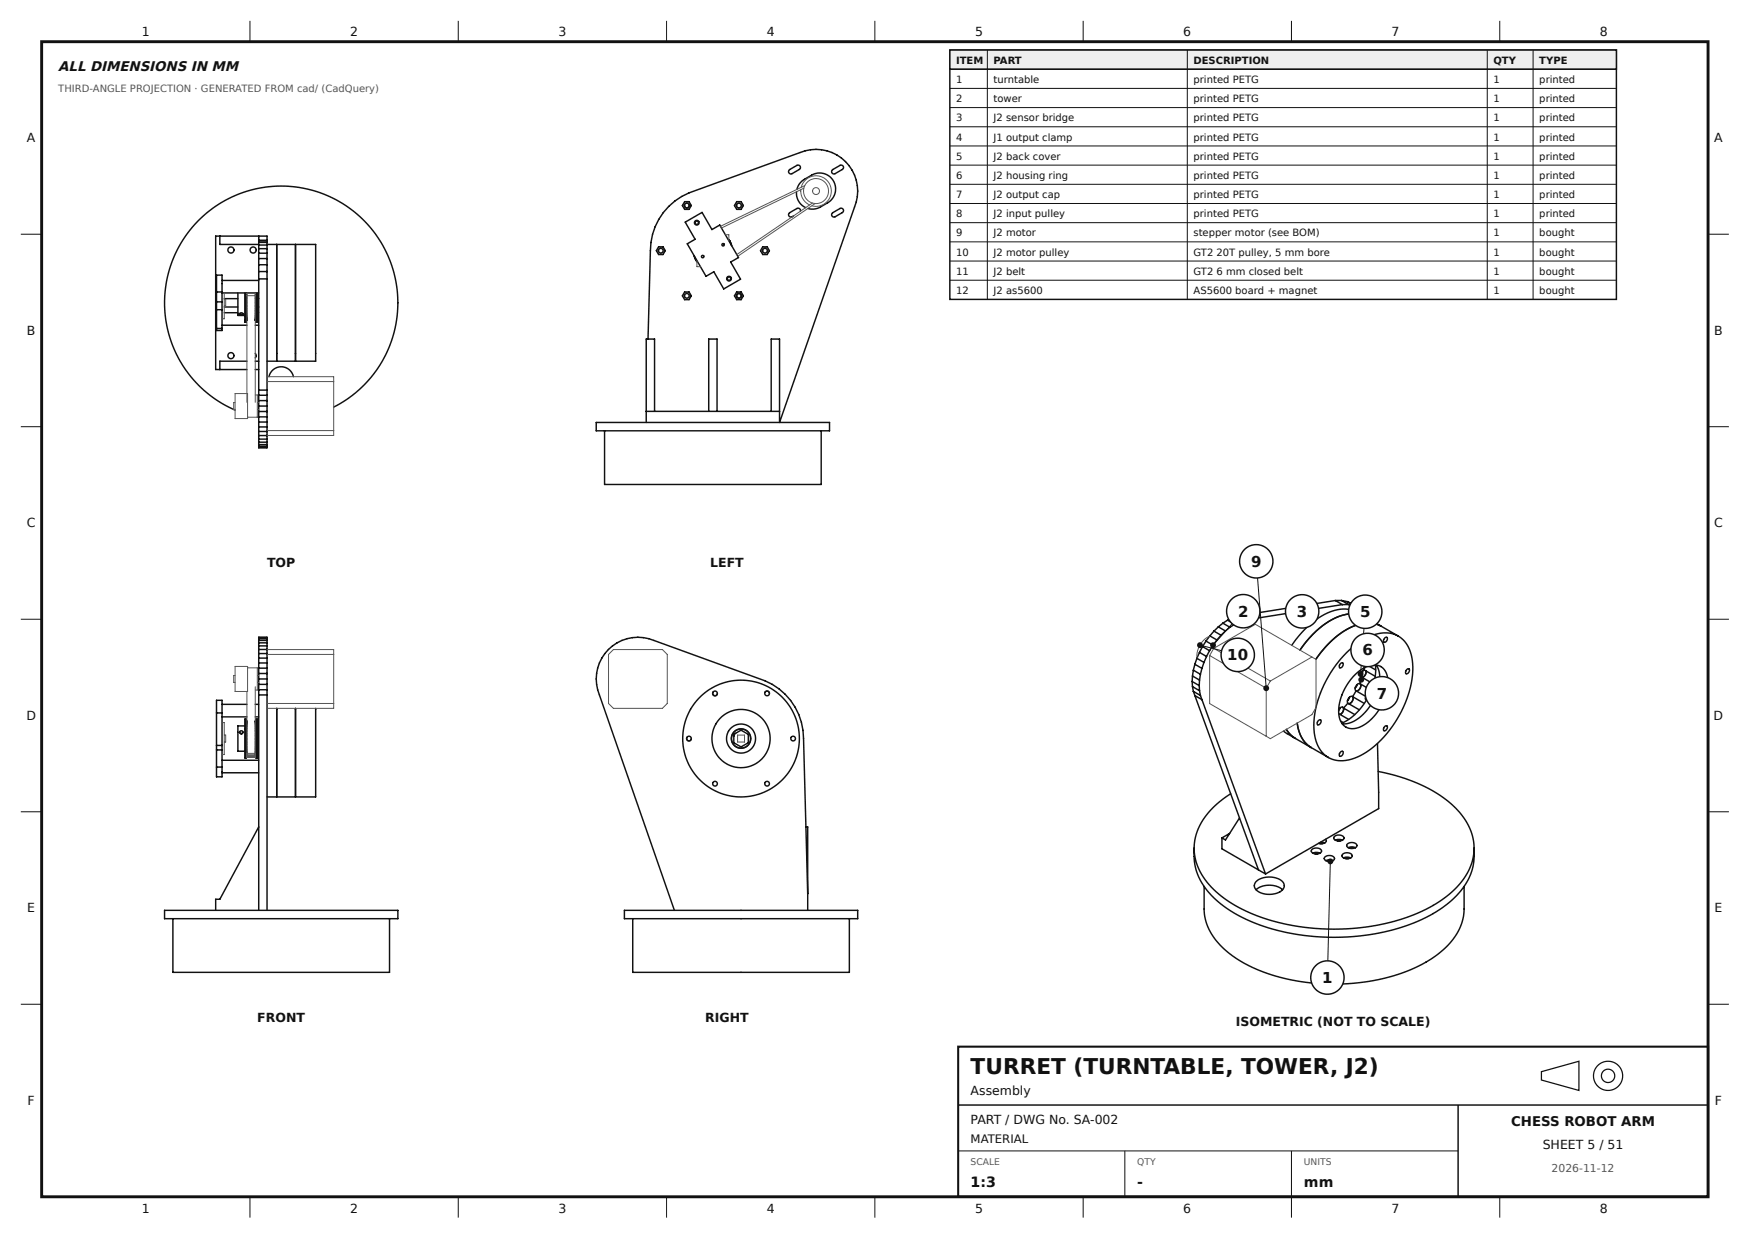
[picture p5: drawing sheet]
<svg xmlns="http://www.w3.org/2000/svg" width="420mm" height="297mm" viewBox="0 0 420 297" stroke-linecap="round" stroke-linejoin="round" font-family="sans-serif">
<defs><g id="words">
<text font-size="5.2" fill="#111" x="232.9" y="257.6">TURRET (TURNTABLE, TOWER, J2)</text>
<g font-size="3.6" fill="#111">
<text x="300.2" y="136">9</text>
<text x="297.1" y="147.9">2</text>
<text x="311.2" y="148">3</text>
<text x="326.4" y="148.1">5</text>
<text x="294.5" y="158.4">10</text>
<text x="326.9" y="157.2">6</text>
<text x="330.4" y="167.6">7</text>
<text x="317.3" y="235.8">1</text>
</g>
<g font-size="3.4" fill="#111">
<text x="232.9" y="284.7">1:3</text>
<text x="272.9" y="284.7">-</text>
<text x="312.9" y="284.7">mm</text>
</g>
<text font-size="3.3" fill="#111" x="14" y="17">ALL DIMENSIONS IN MM</text>
<text font-size="3.2" fill="#111" x="362.7" y="270.1">CHESS ROBOT ARM</text>
<g font-size="3" fill="#111">
<text x="34" y="8.6">1</text>
<text x="84" y="8.6">2</text>
<text x="134" y="8.6">3</text>
<text x="184" y="8.6">4</text>
<text x="234" y="8.6">5</text>
<text x="284" y="8.6">6</text>
<text x="334" y="8.6">7</text>
<text x="383.9" y="8.6">8</text>
<text x="6.5" y="34.1">A</text>
<text x="411.4" y="34.1">A</text>
<text x="6.5" y="80.3">B</text>
<text x="411.4" y="80.3">B</text>
<text x="6.4" y="126.5">C</text>
<text x="411.3" y="126.5">C</text>
<text x="64.1" y="136.1">TOP</text>
<text x="170.4" y="136.1">LEFT</text>
<text x="6.3" y="172.7">D</text>
<text x="411.2" y="172.7">D</text>
<text x="6.5" y="218.8">E</text>
<text x="411.4" y="218.8">E</text>
<text x="61.8" y="245.1">FRONT</text>
<text x="169.2" y="245.1">RIGHT</text>
<text x="296.6" y="246.1">ISOMETRIC (NOT TO SCALE)</text>
<text x="232.9" y="262.7">Assembly</text>
<text x="6.6" y="265">F</text>
<text x="232.9" y="269.6">PART / DWG No. SA-002</text>
<text x="411.5" y="265">F</text>
<text x="370.2" y="275.6">SHEET 5 / 51</text>
<text x="34" y="290.9">1</text>
<text x="84" y="290.9">2</text>
<text x="134" y="290.9">3</text>
<text x="184" y="290.9">4</text>
<text x="234" y="290.9">5</text>
<text x="284" y="290.9">6</text>
<text x="334" y="290.9">7</text>
<text x="383.9" y="290.9">8</text>
</g>
<text font-size="2.8" fill="#111" x="232.9" y="274.1">MATERIAL</text>
<text font-size="2.6" fill="#555" x="372.4" y="281.1">2026-11-12</text>
<g font-size="2.4" fill="#111">
<text x="229.4" y="15.3">ITEM</text>
<text x="238.4" y="15.3">PART</text>
<text x="286.4" y="15.3">DESCRIPTION</text>
<text x="358.4" y="15.3">QTY</text>
<text x="369.4" y="15.3">TYPE</text>
<text x="229.4" y="19.9">1</text>
<text x="238.4" y="19.9">turntable</text>
<text x="286.4" y="19.9">printed PETG</text>
<text x="358.4" y="19.9">1</text>
<text x="369.4" y="19.9">printed</text>
<text x="229.4" y="24.5">2</text>
<text x="229.4" y="29.1">3</text>
<text x="238.4" y="24.5">tower</text>
<text x="238.4" y="29.1">J2 sensor bridge</text>
<text x="286.4" y="24.5">printed PETG</text>
<text x="286.4" y="29.1">printed PETG</text>
<text x="358.4" y="24.5">1</text>
<text x="358.4" y="29.1">1</text>
<text x="369.4" y="24.5">printed</text>
<text x="369.4" y="29.1">printed</text>
<text x="229.4" y="33.7">4</text>
<text x="238.4" y="33.7">J1 output clamp</text>
<text x="286.4" y="33.7">printed PETG</text>
<text x="358.4" y="33.7">1</text>
<text x="369.4" y="33.7">printed</text>
<text x="229.4" y="38.3">5</text>
<text x="238.4" y="38.3">J2 back cover</text>
<text x="286.4" y="38.3">printed PETG</text>
<text x="358.4" y="38.3">1</text>
<text x="369.4" y="38.3">printed</text>
<text x="229.4" y="42.9">6</text>
<text x="229.4" y="47.5">7</text>
<text x="238.4" y="42.9">J2 housing ring</text>
<text x="238.4" y="47.5">J2 output cap</text>
<text x="286.4" y="42.9">printed PETG</text>
<text x="286.4" y="47.5">printed PETG</text>
<text x="358.4" y="42.9">1</text>
<text x="358.4" y="47.5">1</text>
<text x="369.4" y="42.9">printed</text>
<text x="369.4" y="47.5">printed</text>
<text x="229.4" y="52.1">8</text>
<text x="238.4" y="52.1">J2 input pulley</text>
<text x="286.4" y="52.1">printed PETG</text>
<text x="358.4" y="52.1">1</text>
<text x="369.4" y="52.1">printed</text>
<text x="229.4" y="56.7">9</text>
<text x="238.4" y="56.7">J2 motor</text>
<text x="286.4" y="56.7">stepper motor (see BOM)</text>
<text x="358.4" y="56.7">1</text>
<text x="369.4" y="56.7">bought</text>
<text x="229.4" y="61.3">10</text>
<text x="229.4" y="65.9">11</text>
<text x="238.4" y="61.3">J2 motor pulley</text>
<text x="238.4" y="65.9">J2 belt</text>
<text x="286.4" y="61.3">GT2</text>
<text x="286.4" y="65.9">GT2</text>
<text x="291.9" y="61.3">20T pulley, 5 mm bore</text>
<text x="291.9" y="65.9">6 mm closed belt</text>
<text x="358.4" y="61.3">1</text>
<text x="358.4" y="65.9">1</text>
<text x="369.4" y="61.3">bought</text>
<text x="369.4" y="65.9">bought</text>
<text x="229.4" y="70.5">12</text>
<text x="238.4" y="70.5">J2 as5600</text>
<text x="286.4" y="70.5">AS5600 board + magnet</text>
<text x="358.4" y="70.5">1</text>
<text x="369.4" y="70.5">bought</text>
</g>
<text font-size="2.4" fill="#555" x="14" y="22">THIRD-ANGLE PROJECTION · GENERATED FROM cad/ (CadQuery)</text>
<g font-size="2.2" fill="#555">
<text x="232.9" y="279.6">SCALE</text>
<text x="272.9" y="279.6">QTY</text>
<text x="312.9" y="279.6">UNITS</text>
</g>
</g></defs>
<path d="M10 10h399.9v277.1h-399.9z" fill="none" stroke="#111" stroke-width=".7" stroke-linecap="butt"/>
<g fill="none" stroke="#111" stroke-width=".24">
<path d="M60 5v5M110 5v5M160 5v5M209.9 5v5M259.9 5v5M309.9 5v5M359.9 5v5M5 56.2h5M409.9 56.2h5M5 102.4h5M409.9 102.4h5M5 148.6h5"/>
<path d="M288 154.8l5.2 1.3M409.9 148.6h5M5 194.8h5M409.9 194.8h5M5 240.9h5M409.9 240.9h5M229.9 276.1h120M269.9 276.1v11M309.9 276.1v16M60 287.1v5M110 287.1v5M160 287.1v5"/>
<path d="M209.9 287.1v5M259.9 287.1v5M359.9 287.1v5"/>
</g>
<path d="M229.9 251.1h180v36h-180z" fill="none" stroke="#111" stroke-width=".5"/>
<g fill="none" stroke="#111" stroke-width=".35">
<path d="M52.8 56.6v2h9.3M62.1 56.6v50.8h2v-50.8h-12.3v32.1h7.5M62.1 57.6h2M62.1 57.8h2M62.1 58.2h2M62.1 59.7h2M62.1 58.8h2M64.1 58.6h11.7v28.1h-11.7M66.4 58.6v28.1M70.9 58.6v28.1M158.1 59.2h1l.5 .9-.5 1h-1l-.6-1zM164.3 48.4h1.1l.5 .9-.5 .9h-1.1l-.5-.9z"/>
<path d="M164.4 53.3l4.1-2.3 2.3 4.1 1.9-1.1 4.5 7.8-1.9 1.1 2.4 4.1-4 2.3-2.4-4.1-1.9 1.1-4.5-7.8 1.9-1.1zM165.3 49a.57 .57 0 0 1-.3 .9 .57 .57 0 0 1-.7-.6M174.9 57.5l.7 1.4M176.8 48.4h1.1l.5 .9-.5 .9h-1.1l-.5-.9zM183 59.2h1.1l.5 .9-.5 1h-1.1l-.5-1zM189.4 40.8l1.8-1.1a.57 .57 0 0 1 .8 .2 .57 .57 0 0 1-.2 .8l-1.7 1a.57 .57 0 0 1-.7-.2 .57 .57 0 0 1 0-.7zM191.1 46a3.8 3.8 0 0 0 2.2 3.8M191.2 45.4l.3-.8 .8-1.1 2.5-1.5a3.8 3.8 0 0 1 5.2 1.4 3.8 3.8 0 0 1-1.4 5.3l-2.5 1.3-.9 .2-1.3-.2M192.1 50.7a.57 .57 0 0 0-.2-.6 .57 .57 0 0 0-.7-.1l-1.7 1a.57 .57 0 0 0-.2 .8 .57 .57 0 0 0 .8 .2l.4-.2M199.7 51.1l1.9-1.1a.56 .56 0 0 1 .8 .2 .56 .56 0 0 1-.3 .8l-1.7 1a.57 .57 0 0 1-.7-.1 .57 .57 0 0 1 0-.8zM199.7 40.8l1.9-1.1a.56 .56 0 0 1 .7 .2 .56 .56 0 0 1-.2 .8l-1.7 1a.57 .57 0 0 1-.7-.2 .57 .57 0 0 1 0-.7zM52 66h1.3v13.3h-1.3z"/>
<path d="M52 70.1h1.3M52 72.4h1.3M52 74.3h1.3M52 78.8h1.3M53.3 67.3h8.8M53.3 70.3h8.8M53.3 78h6M53.8 73.7h3.3M53.8 71.7h3.3M53.8 75h3.3M57.1 70.3v5.4h1.7M57.6 75.2a.38 .38 0 0 1 .4-.2 .38 .38 0 0 1 .2 .4h-.5z"/>
<path d="M58.8 70.3v7h.3v-.6M59.1 70.3v6.4M59.1 71.6h.2M59.1 76.5h.2M59.1 76.3h.2M59.1 76.6h.2M59.1 76.7h.2M59.1 76.8h.2M59.1 70.4h.2M59.1 70.7h.2M59.1 71h.2M59.1 71.3h.2"/>
<path d="M59.1 72h.2M59.1 72.3h.2M59.1 72.6h.2M59.1 72.9h.2M59.1 73.3h.2M59.1 73.6h.2M59.1 73.9h.2M59.1 74.2h.2M59.1 74.5h.2M59.1 74.8h.2M59.1 75.1h.2M59.1 75.3h.2"/>
<path d="M59.1 75.6h.2M59.1 75.8h.2M59.1 76h.2M59.1 76.2h.2M61.3 71.6h.1M61.3 78h.8M61.3 76.5h.1M61.3 76.3h.1M61.3 76.6h.1M61.3 76.7h.1M61.3 76.8h.1M61.3 70.4h.1"/>
<path d="M61.3 70.7h.1M61.3 71h.1M61.3 71.3h.1M61.3 72h.1M61.3 72.3h.1M61.3 72.6h.1M61.3 72.9h.1M61.3 73.3h.1M61.3 73.6h.1M61.3 73.9h.1M61.3 74.2h.1M61.3 74.5h.1"/>
<path d="M61.3 74.8h.1M61.3 75.1h.1M61.3 75.3h.1M61.3 75.6h.1M61.3 75.8h.1M61.3 76h.1M61.3 76.2h.1M61.4 70.3v6.4M61.8 70.3v7h-.4v-.6M61.8 73.7h.3M61.8 71.7h.3M61.8 75h.3"/>
<path d="M62.1 66.9h2M62.1 65.1h2M62.1 63.5h2M62.1 62h2M62.1 60.7h2M164.3 70.1h1.1l.5 .9-.5 .9h-1.1l-.5-.9zM166.6 61.3l.6 1.5M176.8 70.1h1.1l.5 .9-.5 .9h-1.1l-.5-.9zM56.1 98.3l.3 .1M59.3 86.7h-6.5v2M61.3 84.8l.2 .5-.2 .6M61.3 88.7h.8"/>
<path d="M61.3 86.7h.8M62.1 98.7h2M62.1 97.4h2M62.1 96.1h2M62.1 94.8h2M62.1 93.6h2M64.6 90.4a2.99 2.99 0 0 1 2.9-2.4 2.99 2.99 0 0 1 2.9 2.4M80.1 97.7l2.5-1.4 2.8-2.1 2.8-2.7 2.2-2.7 1.5-2.4 1.6-3.5 1.1-3.3 .7-3.4a28 28 0 0 0-21.6-30.9 28 28 0 0 0-32.8 18.5 28 28 0 0 0 15.2 34.4M155.1 98.7h32M155.5 81.3l.6-21.2a15 15 0 0 1 9.2-13.8l26.7-9.7a10 10 0 0 1 10.9 2.2 10 10 0 0 1 2.2 10.9l-18 51.7v-20.1h-2v17.4M157.1 98.7v-17.4h-2v20.1M170.1 98.7v-17.4h2v17.4"/>
<path d="M61.8 100.1h.3M62.1 107.3h2M62.1 107.1h2M62.1 106.7h2M62.1 106.1h2M62.1 105.4h2M62.1 104.5h2M62.1 103.5h2M62.1 102.4h2M62.1 101.3h2M62.1 100h2M143.1 101.4h56v2h-56z"/>
<path d="M145.1 103.4v12.8h52v-12.8M62.1 159.1h2M62.1 157.9h2M62.1 156.8h2M62.1 155.8h2M62.1 155h2M62.1 154.2h2M62.1 153.6h2M62.1 153.2h2M62.1 153h2M286.7 159.4l-.3 1.4M286.7 159.4l1.7 .9"/>
<path d="M287.2 157.9l-.5 1.5M287.2 157.9l1.7 1M287.8 156.5l-.6 1.4M287.8 156.5l1.7 1M288.6 155.1l-.8 1.4M288.6 155.1l1.7 1M288.9 158.9l-.5 1.4M289.4 153.8l-.8 1.3M289.4 153.8l1.7 1M289.5 157.5l-.6 1.4M290.3 156.1l-.8 1.4M290.3 152.6l-.9 1.2"/>
<path d="M290.3 152.6l1.7 .9M291.1 154.8l-.8 1.3M291.3 151.4l-1 1.2M291.3 151.4l1.7 1M292 153.5l-.9 1.3M292.4 150.4l-1.1 1M292.4 150.4l1.7 1M293 152.4l-1 1.1M293.5 149.5l-1.1 .9M293.5 149.5l1.7 1M294.1 151.4l-1.1 1M294.6 148.8l-1.1 .7"/>
<path d="M294.6 148.8l1.7 1M295.2 150.5l-1.1 .9M295.7 148.2l-1.1 .6M295.7 148.2l1.7 1M296.3 149.8l-1.1 .7M296.8 147.9l-1.1 .3M296.8 147.9l1.7 .9M297.4 149.2l-1.1 .6M297.8 147.7l-1 .2M297.8 147.7l1.7 .9M298.5 148.8l-1.1 .4M299.5 148.6l-1 .2"/>
<path d="M309.2 145.2l2.5 .3M309.2 145.2l.8 .5M309.2 145.2l-.3 .7M320.4 144.1l-22.6 3.6M320.4 144.1l1.7 1M321.7 159.2l.2-.2a.52 .52 0 0 1 .5 .5 .52 .52 0 0 1-.4 .5 .41 .41 0 0 1-.6 .1 .41 .41 0 0 1 .1-.7zM321.9 144.1h-1.5M321.9 144.1l1.4 .2M321.9 144.1l1.7 .9M322.1 145.1l-22.6 3.5M323.3 144.3l3 1.6M323.3 144.3l1.7 1"/>
<path d="M323.6 145l1.4 .3M323.6 145l-1.5 .1M325 145.3l1.3 .6M326.3 145.9l1.1 .8 .9 1 .6 1M327.6 148a9 9 0 0 0-9.3 1.4 23.8 23.8 0 0 0-6.3 6.6M328.4 159.7l1.7 1M330.1 159.5a15 15 0 0 1-8.1 14M330.2 159.5a8 8 0 0 1-.1 7.5 11.5 11.5 0 0 1-6.5 6.5l-1.5 .2M331.5 150.2a8.7 8.7 0 0 0-8.7 1.1 23.6 23.6 0 0 0-7 6.9M332.3 153.1l.1-.1a.44 .44 0 0 1 .6 .2 .44 .44 0 0 1-.2 .6l-.2 .1a.43 .43 0 0 1-.6-.1 .43 .43 0 0 1 .2-.6zM335.6 152.6l-9.9-5.7a8.7 8.7 0 0 0-8.7 1 23.5 23.5 0 0 0-7 6.9M335.6 152.6a8.8 8.8 0 0 0-8.9 1.1 26.9 26.9 0 0 0-10.9 16"/>
<path d="M335.6 152.6a8.9 8.9 0 0 1 3.4 8.5 26.2 26.2 0 0 1-12.5 20.2 8.2 8.2 0 0 1-7.7 .4M52 168h1.3v18.4h-1.3zM52 171h1.3M52 179.9h1.3M52 178.8h1.3M53.3 169h6M53.3 172h6M57.7 176h.4M58.8 172.5h.3v9.3h-.3zM58.8 174.2h-1.7v6h1.7M59.1 175.5h.2M59.1 175.3h.2"/>
<path d="M59.1 175.9h.2M59.1 176.2h.2M59.1 176.5h.2M59.1 176.8h.2M59.1 177.1h.2M59.1 177.4h.2M59.1 177.8h.2M59.1 178.1h.2M59.1 178.4h.2M59.1 178.7h.2M59.1 179h.2M59.1 179.3h.2"/>
<path d="M59.1 179.6h.2M59.1 179.8h.2M59.1 173h.2M59.1 173.1h.2M59.1 173.2h.2M59.1 173.3h.2M59.1 173.5h.2M59.1 173.6h.2M59.1 173.8h.2M59.1 174h.2M59.1 174.2h.2M59.1 174.4h.2"/>
<path d="M59.1 174.7h.2M59.1 175h.2M61.3 169h.8M61.3 172h.8M61.3 175.5h.1M61.3 175.3h.1M61.3 175.9h.1M61.3 176.2h.1M61.3 176.5h.1M61.3 176.8h.1M61.3 177.1h.1M61.3 177.4h.1"/>
<path d="M61.3 177.8h.1M61.3 178.1h.1M61.3 178.4h.1M61.3 178.7h.1M61.3 179h.1M61.3 179.3h.1M61.3 179.6h.1M61.3 179.8h.1M61.3 173h.1M61.3 173.1h.1M61.3 173.2h.1M61.3 173.3h.1"/>
<path d="M61.3 173.5h.1M61.3 173.6h.1M61.3 173.8h.1M61.3 174h.1M61.3 174.2h.1M61.3 174.4h.1M61.3 174.7h.1M61.3 175h.1M61.4 172.5h.4v9.3h-.4zM62.1 162.9h2M62.1 164.2h2M62.1 161.6h2"/>
<path d="M62.1 165.5h2M62.1 160.3h2M62.1 166.7h2M66.4 169.9v21.3M70.9 169.9v21.3M75.8 169.9v21.3h-11.7M164.8 176.9a.57 .57 0 0 0 .4 .8 .57 .57 0 0 0 .7-.5M171.1 166.1a.57 .57 0 0 0 .3 .8 .57 .57 0 0 0 .8-.5M176.1 176.2v.5M176.1 176.2l1.7-1 1.8 1v2l-1.8 1-1.7-1zM176.5 175.9l-.4 .3M183.6 166.1a.57 .57 0 0 1 .6-.3 .57 .57 0 0 1 .5 .6"/>
<path d="M286.1 163.5l1.7 1M286.1 163.5l.1 1.2M286.2 164.7l1.7 1M286.2 162.2l1.7 1M286.2 162.2l-.1 1.3M286.2 164.7l.2 1.2M286.4 165.9l1.7 1M286.4 160.8l-.2 1.4M286.4 165.9l.3 1M286.4 160.8l1.7 1M286.7 166.9l15.3 41.8M286.7 166.9l1.7 1"/>
<path d="M287.8 164.5l.1 1.2M287.9 163.2l-.1 1.3M287.9 165.7l.2 1.2M288.1 161.8l-.2 1.4M288.1 166.9l.3 1M288.4 160.3l-.3 1.5M288.4 167.9l15.3 41.8M308 175.4l2.9 1.8M308.7 175l.8 1 1.4 1.2M310.9 177.2l7.9 4.5M311.3 173.5a7.7 7.7 0 0 0 3.4 5.9M315.8 169.8a13.3 13.3 0 0 0 1.1 10.3l1 1 .9 .6"/>
<path d="M316.4 172.9l.2-.2a.52 .52 0 0 1 .5 .5 .52 .52 0 0 1-.4 .5 .43 .43 0 0 1-.6-.1 .43 .43 0 0 1 .2-.6zM321.3 171.2l2.4 1.4M321.6 169.9l-.4 .6M321.7 173l.6 .4M322.4 169.9a1.38 1.38 0 0 1-.8 1.5 1.2 1.2 0 0 0 .6-1.7 .93 .93 0 0 0-1 .6M322.4 169.9l2.7 1.5M323.4 168.7l-1 1.2M323.4 168.7l2.8 1.6M323.8 167.3l-.4 .8M324.6 167.1a1.24 1.24 0 0 1-.9 1.7 1.19 1.19 0 0 0 .8-1.7 1.2 1.2 0 0 0-1.1 1.6M324.6 167.1l2.8 1.7M325.3 161.7a5.9 5.9 0 0 1 5.7-1.9 4.8 4.8 0 0 1 2 5.5 12.6 12.6 0 0 1-7.1 9.3 3.4 3.4 0 0 1-4.6-3.6 13 13 0 0 1 4-9.3z"/>
<path d="M325.4 165.7l-.8 1.4M325.4 165.7l2.8 1.7M325.7 164.2l-.5 .9M326.3 164a1.17 1.17 0 0 0-.9 1.7 1.18 1.18 0 0 0 1-1.6 1.2 1.2 0 0 1-1 1.6M326.3 164l2.8 1.6M326.9 162.5l-.6 1.5M326.9 162.5l2.7 1.6M327 160.9l-.5 .9M327.4 160.7l-.4 .2-.5 .7a.59 .59 0 0 0 .2 .9 .59 .59 0 0 0 .9-.5l.2-1a1.36 1.36 0 0 1-.9 1.5M327.4 160.7l2.6 1.6M327.5 160.1l-.1 .6M330.6 178.4l.2 15.6-27.1 15.7"/>
<path d="M332.3 174.3l.2-.2a.52 .52 0 0 1 .5 .5 .52 .52 0 0 1-.4 .5 .43 .43 0 0 1-.6 0 .43 .43 0 0 1 .2-.7zM337.6 160.6l.2-.1a.52 .52 0 0 1 .5 .4 .52 .52 0 0 1-.4 .6 .4 .4 0 0 1-.6 0 .4 .4 0 0 1 .1-.6zM52 184h1.3M53.3 182.4h8.8M53.3 185.4h8.8M59.1 180.1h.2M59.1 180.3h.2M59.1 180.5h.2M59.1 180.7h.2M59.1 180.9h.2M59.1 181h.2M59.1 181.1h.2"/>
<path d="M59.1 181.2h.2M59.1 181.3h.2M61.3 180.1h.1M61.3 180.3h.1M61.3 180.5h.1M61.3 180.7h.1M61.3 180.9h.1M61.3 181h.1M61.3 181.1h.1M61.3 181.2h.1M61.3 181.3h.1M62.1 198.4l-9.3 17.3h-1v2.7"/>
<path d="M193.4 198.4h.4v20M295.1 200l-1.9 1M295.3 190.4l-.9 .6a16.4 16.4 0 0 0-7.8 11.8v.7M297.5 196.2l-3.4 5.3-.9-.5M321.7 180.4l.2-.1a.52 .52 0 0 1 .5 .4 .52 .52 0 0 1-.4 .6 .4 .4 0 0 1-.6 0 .4 .4 0 0 1 .1-.6zM330.7 185.1l3.3 .7 4 1.3 3.8 1.6 2.7 1.4a17.9 17.9 0 0 1 9.1 11.5l.2 1.9M39.5 218.4h56v2h-56zM62.1 218.4v-65.5h2v65.5M149.8 218.4h56v2h-56zM193.8 214.4l-1-37.2a15 15 0 0 0-9.2-13.9l-26.7-9.7a10 10 0 0 0-10.9 2.2 10 10 0 0 0-2.2 10.9l18 51.7M286.6 203.5v2a15.4 15.4 0 0 0 7.1 11.9l2.6 1.7 2.8 1.5 3.2 1.3 3 1 3.8 .9 3.4 .6 7.4 .5 6.6-.4 3.5-.5 3.8-.8 3.4-1 3.2-1.3 2.8-1.3 2.5-1.6a16.6 16.6 0 0 0 8-11.5l.1-3M286.6 203.5a15.4 15.4 0 0 0 7.1 12l2.6 1.7 2.8 1.4 2.5 1.1 3.7 1.2 3.8 .9 3.4 .6 7.4 .5 6.6-.3 3.5-.5 3.8-.9 3.4-1 3.2-1.2 2.8-1.4 2.5-1.5a16.6 16.6 0 0 0 8-11.5l.1-1.1"/>
<path d="M289 212.7v5.4a14.7 14.7 0 0 0 7.1 11.4l2.3 1.5 2.4 1.2 2.5 1 3.7 1.2 6.5 1.3 6.2 .4 6.6-.4 6.2-1.1 3.7-1.1 2.5-.9 2.5-1.2 2.5-1.5a15.4 15.4 0 0 0 7.6-11.1l.1-6.1M293.2 201v2.6l10.5 6.1M301.4 211.6a4.9 4.9 0 0 1 6.6 .3 1.95 1.95 0 0 1-1.7 2.4 4.8 4.8 0 0 1-5.1-1.2l-.2-.6zM301.4 213.5a5.1 5.1 0 0 1 6.4 0M314.9 203.7a1.55 1.55 0 0 1 2.2 .5 1.41 1.41 0 0 1-2.4 0zM315.1 204.7l.7-.2 1 .2M315.6 204.9h.6M316.7 202.4h.6M316.9 202l1 .2M317.9 202.2l-.7 .2-.8-.1M318 205.5a1.53 1.53 0 0 1 2.3 .5 1.4 1.4 0 0 1-2.5 0zM318.1 201.3l.2 .5-.4 .4"/>
<path d="M318.2 206.5l.7-.2 1 .2M318.7 206.7h.6M320.3 200.6a1.53 1.53 0 0 1 2.2 .4 1.4 1.4 0 0 1-2.4 0zM320.4 201.6l.8-.2 .9 .2M321 201.7h.6M322.3 204.9a1.53 1.53 0 0 1 2.2 .4 1.4 1.4 0 0 1-2.5 0zM322.4 205.8l.8-.2 .9 .2M323 206h.6M323.4 202.4a1.53 1.53 0 0 1 2.2 .4 1.4 1.4 0 0 1-2.4 0zM323.6 203.4l.7-.2 1 .2M324.1 203.5h.6M41.5 220.4v12.9h52v-12.9"/>
<path d="M151.8 220.4v12.9h52v-12.9M229.9 265.1h180M349.9 265.1v22"/>
<circle cx="55.4" cy="60" r=".73"/>
<circle cx="60.8" cy="60" r=".73"/>
<circle cx="164.8" cy="49.3" r=".57"/>
<circle cx="167.2" cy="53.4" r=".42"/>
<circle cx="167.2" cy="53.4" r=".57"/>
<circle cx="173.5" cy="58.7" r=".3"/>
<circle cx="177.3" cy="49.3" r=".57"/>
<circle cx="158.6" cy="60.1" r=".57"/>
<circle cx="164.8" cy="71" r=".57"/>
<circle cx="168.6" cy="61.6" r=".3"/>
<circle cx="174.9" cy="66.9" r=".57"/>
<circle cx="175" cy="66.8" r=".41"/>
<circle cx="177.3" cy="71" r=".57"/>
<circle cx="183.6" cy="60.1" r=".57"/>
<circle cx="55.4" cy="85.3" r=".73"/>
<circle cx="57.9" cy="175.7" r=".39"/>
<circle cx="165.3" cy="177.2" r=".57"/>
<circle cx="171.6" cy="166.4" r=".57"/>
<circle cx="177.8" cy="177.2" r="3.5"/>
<circle cx="177.8" cy="177.2" r="2.29"/>
<circle cx="177.8" cy="177.2" r="14"/>
<circle cx="177.8" cy="177.2" r="7"/>
<circle cx="177.8" cy="177.2" r="2.33"/>
<circle cx="184.1" cy="166.4" r=".57"/>
<circle cx="190.3" cy="177.2" r=".57"/>
<circle cx="171.6" cy="188" r=".57"/>
<circle cx="184.1" cy="188" r=".57"/>
</g>
<g fill="none" stroke="#111" stroke-width=".3">
<path d="M369.9 257.1l9-2.5v7l-9-2.5z"/>
<circle cx="385.9" cy="258.1" r="3.5"/>
<circle cx="385.9" cy="258.1" r="1.6"/>
</g>
<g fill="none" stroke="#555" stroke-width=".24">
<path d="M174.1 56.3h.8v1.5M192.2 45.5a3.7 3.7 0 0 0 2.1 3.7M192.3 44.9a3.7 3.7 0 0 1 4.5-2.6 3.7 3.7 0 0 1 2.6 4.5 3.7 3.7 0 0 1-4.6 2.6M192.9 45.1l-19.8 9.6M193.1 44.5l-20.2 9.8M195 48.7l-18.2 12.4M195.6 48.8l-18.6 12.7M53.8 70.3v6.2h-.5M53.8 71.8h.4v1.7h-.4M59.3 70.3v26.2M59.3 70.9h2M59.3 70.4h2"/>
<path d="M61.3 70.3v26.2M167.2 62.5v1.5h.9M56.4 96.6h-.3v1.7h.3M59.3 94.4h-2.9v6h3v-6M61.3 94.8h.5v5.3h-2.4M61.8 96.6h.3M61.8 98.3h.3M64.1 91.5h16M64.1 90.4h16v14.1h-16M64.1 103.3h16M56.4 159.9h3v6h-3zM64.1 155.8h16v14.1h-16"/>
<path d="M64.1 157h16M147.2 155.8h11.8l1.1 1.2v11.8l-1.1 1.1h-11.8l-1.2-1.1v-11.8zM290.3 152.6a5.3 5.3 0 0 0-3 5.2M290.3 157.3v11.5l13.6 7.8M290.3 157.3l13.6 7.8M291.3 155.5l10-5.7 14.5 8.4v11.5l-1 1.7-9.9 5.8-1-.6M291.3 155.5l13.6 7.9M291.3 155.5l-1 1.8M314.8 157.6l-9.9 5.8M53.3 173.4h.5v7.6h-.5M53.8 176.4h.4v1.6h-.4M56.4 162.1h-.3v1.6h.3"/>
<path d="M59.4 160.2h2.4v5.4h-.5M61.3 164.8v16.9h-2v-15.8M61.8 163.7h.3M61.8 162.1h.3M64.1 168.8h16M177 176.4h1.7v1.6h-1.7zM303.9 165.1v11.5M304.9 163.4l-1 1.7M59.3 180.7h2M59.3 181.1h2M59.3 181.3h2M59.3 181.5h2"/>
<path d="M59.3 181.6h2"/>
<circle cx="195.8" cy="45.8" r=".83"/>
<circle cx="195.8" cy="45.8" r="3"/>
</g>
<circle cx="288" cy="154.8" r=".7" fill="#111"/>
<circle cx="297" cy="157.1" r="4" fill="#fff"/>
<circle cx="297" cy="157.1" r="4" fill="none" stroke="#111" stroke-width=".35"/>
<path d="M295.7 149.6l-4.6 5.2" fill="none" stroke="#111" stroke-width=".24"/>
<circle cx="291.1" cy="154.8" r=".7" fill="#111"/>
<circle cx="298.4" cy="146.6" r="4" fill="#fff"/>
<circle cx="298.4" cy="146.6" r="4" fill="none" stroke="#111" stroke-width=".35"/>
<path d="M301.8 138.7l2.1 26.4" fill="none" stroke="#111" stroke-width=".24"/>
<circle cx="303.9" cy="165.1" r=".7" fill="#111"/>
<circle cx="301.5" cy="134.7" r="4" fill="#fff"/>
<circle cx="301.5" cy="134.7" r="4" fill="none" stroke="#111" stroke-width=".35"/>
<path d="M308.8 145.2l1.2 .5" fill="none" stroke="#111" stroke-width=".24"/>
<circle cx="310" cy="145.7" r=".7" fill="#111"/>
<circle cx="312.5" cy="146.7" r="4" fill="#fff"/>
<circle cx="312.5" cy="146.7" r="4" fill="none" stroke="#111" stroke-width=".35"/>
<path d="M327.3 150.8l-.8 10.9" fill="none" stroke="#111" stroke-width=".24"/>
<circle cx="326.5" cy="161.7" r=".7" fill="#111"/>
<circle cx="327.6" cy="146.8" r="4" fill="#fff"/>
<circle cx="327.6" cy="146.8" r="4" fill="none" stroke="#111" stroke-width=".35"/>
<path d="M327.4 159.9l-.7 3.2" fill="none" stroke="#111" stroke-width=".24"/>
<circle cx="326.7" cy="163.1" r=".7" fill="#111"/>
<circle cx="328.2" cy="155.9" r="4" fill="#fff"/>
<circle cx="328.2" cy="155.9" r="4" fill="none" stroke="#111" stroke-width=".35"/>
<path d="M328.2 167.5l-.4 .1" fill="none" stroke="#111" stroke-width=".24"/>
<circle cx="328.2" cy="167.5" r=".7" fill="#111"/>
<circle cx="331.6" cy="166.3" r="4" fill="#fff"/>
<circle cx="331.6" cy="166.3" r="4" fill="none" stroke="#111" stroke-width=".35"/>
<path d="M319.2 206.7l-.6 23.8" fill="none" stroke="#111" stroke-width=".24"/>
<circle cx="319.2" cy="206.7" r=".7" fill="#111"/>
<circle cx="318.5" cy="234.5" r="4" fill="#fff"/>
<g fill="none" stroke="#111" stroke-width=".35">
<path d="M227.9 12h160v59.8h-160z"/>
<circle cx="318.5" cy="234.5" r="4"/>
</g>
<path d="M227.9 12h160v4.6h-160z" fill="#eee"/>
<path d="M227.9 12h160v4.6h-160z" fill="none" stroke="#111" stroke-width=".35"/>
<g fill="none" stroke="#111" stroke-width=".24">
<path d="M227.9 16.6h160M236.9 12v59.8M284.9 12v59.8M356.9 12v59.8M367.9 12v59.8M227.9 21.2h160M227.9 25.8h160M227.9 30.4h160M227.9 35h160M227.9 39.6h160M227.9 44.2h160M227.9 48.8h160"/>
<path d="M227.9 53.4h160M227.9 58h160M227.9 62.6h160M227.9 67.2h160"/>
</g>
<use href="#words"/>
</svg>
